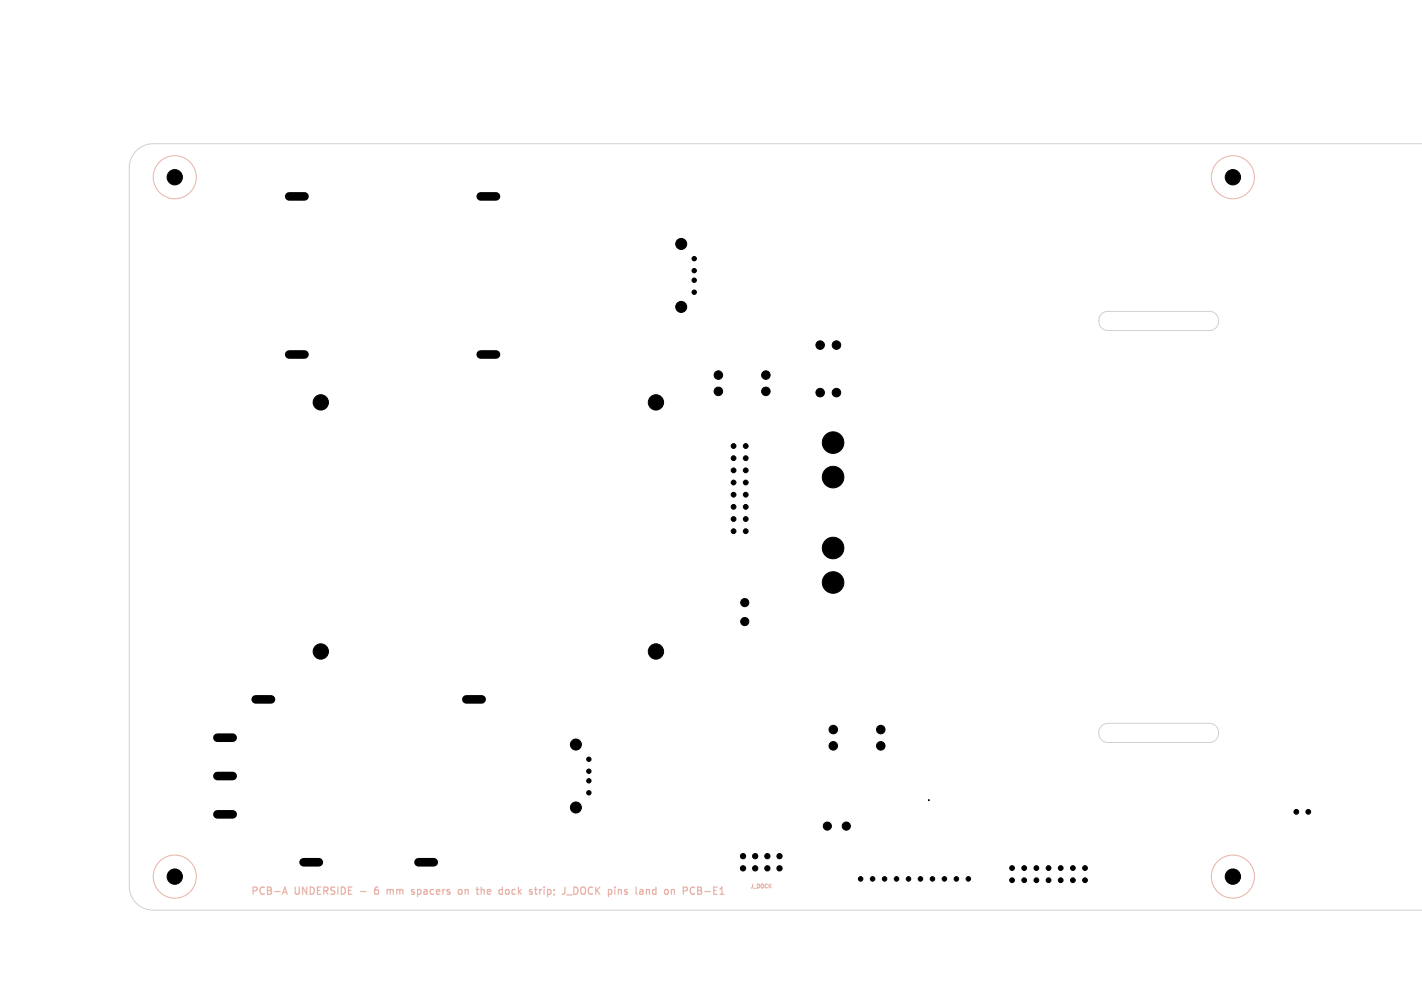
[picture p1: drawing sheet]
<svg xmlns="http://www.w3.org/2000/svg" width="297mm" height="210mm" viewBox="0 0 297 210" stroke-linecap="round" stroke-linejoin="round" font-family="sans-serif">
<defs><g id="words">
<g font-size="2.1" fill="#e8b2a7">
<text x="52.3" y="187.1">PCB-A</text>
<text x="61.5" y="187.1">UNDERSIDE</text>
<text x="75.6" y="187.1">-</text>
<text x="79.1" y="187.1">6</text>
<text x="82.1" y="187.1">mm</text>
<text x="87.7" y="187.1">spacers</text>
<text x="97.9" y="187.1">on</text>
<text x="102.2" y="187.1">the</text>
<text x="107.3" y="187.1">dock</text>
<text x="114.1" y="187.1">strip;</text>
<text x="121.5" y="187.1">J_DOCK</text>
<text x="131.4" y="187.1">pins</text>
<text x="137.7" y="187.1">land</text>
<text x="144.1" y="187.1">on</text>
<text x="148.4" y="187.1">PCB-E1</text>
</g>
<text font-size="1.1" fill="#e8b2a7" x="156.7" y="185.6">J_DOCK</text>
</g></defs>
<path d="M297.1 30h-265.1a5 5 0 0 0-5 5v150a5 5 0 0 0 5 5h265.1M230.1 65.6l.5-.4 .8-.2h21.2a2 2 0 0 1 1.9 2 2 2 0 0 1-1.9 2h-21.2a2.02 2.02 0 0 1-1.8-1.3 2.02 2.02 0 0 1 .5-2.1zM230.1 151.6l.7-.5 .6-.1h21.2a2 2 0 0 1 1.9 2 2 2 0 0 1-1.9 2h-21.2a2.02 2.02 0 0 1-1.8-1.3 2.02 2.02 0 0 1 .5-2.1z" fill="none" stroke="#d0d2cd" stroke-width=".21"/>
<g fill="none" stroke="#e8b2a7" stroke-width=".21">
<circle cx="36.5" cy="37" r="4.5"/>
<circle cx="257.5" cy="37" r="4.5"/>
<circle cx="36.5" cy="183" r="4.5"/>
<circle cx="257.5" cy="183" r="4.5"/>
</g>
<g fill="none" stroke="#e8b2a7" stroke-width=".25">
<path d="M59 186.7l.5-1.5 .5 1.5M59.1 186.3h.8M78.4 185.3a1.17 1.17 0 0 0 0 1.3l.1 .1M78.5 185.8l-.3 .2M80.9 185.8l.4-.1 .2 .2M86.1 185.7l.4 .1M86.1 186.2l.4 .1 .1 .2-.2 .2h-.3M95.8 185.8l.2-.1 .4 .1 .1 .6-.1 .2-.4 .1-.2-.2zM97.1 185.7v1M97.4 185.7l-.3 .1M99.6 185.2v1.3M100.5 185.2v1.5"/>
<path d="M100.7 185.7l.4 .2v.8M105.7 185.8l.4-.1 .3 .3-.2 .6h-.5M112.7 185.7v1M113.1 185.7l-.4 .3M118.4 186.8h1.1M119.9 185.2a.76 .76 0 0 1 .8 .7 .76 .76 0 0 1-.8 .8zM130.4 186.6l.5 .1M130.4 186l.5 .2M130.9 185.7l-.5 .2M137 185.8l-.4-.1-.3 .3 .1 .6h.6M137 185.2v1.5M143.5 185.3l-.8-.1v1.5"/>
<path d="M143.5 185.8l-.8 .2M145.1 185.3l-.5-.1-.3 .2M146.4 185.3l-.7-.1v1.5M147.2 186.1h1.2"/>
</g>
<g fill="#000" stroke="#000" stroke-width=".21">
<circle cx="36.5" cy="37" r="1.6"/>
<circle cx="257.5" cy="37" r="1.6"/>
<circle cx="142.3" cy="50.9" r="1.15"/>
<circle cx="145" cy="56.5" r=".46"/>
<circle cx="145" cy="58.5" r=".46"/>
<circle cx="145" cy="54" r=".46"/>
<circle cx="142.3" cy="64.1" r="1.15"/>
<circle cx="145" cy="61" r=".46"/>
<circle cx="150" cy="78.3" r=".89"/>
<circle cx="160" cy="78.3" r=".89"/>
<circle cx="171.3" cy="72" r=".89"/>
<circle cx="174.7" cy="72" r=".89"/>
<circle cx="67" cy="84" r="1.6"/>
<circle cx="137" cy="84" r="1.6"/>
<circle cx="150" cy="81.7" r=".89"/>
<circle cx="153.2" cy="95.6" r=".5"/>
<circle cx="153.2" cy="93.1" r=".5"/>
<circle cx="153.2" cy="98.2" r=".5"/>
<circle cx="155.8" cy="95.6" r=".5"/>
<circle cx="155.8" cy="93.1" r=".5"/>
<circle cx="155.8" cy="98.2" r=".5"/>
<circle cx="160" cy="81.7" r=".89"/>
<circle cx="171.3" cy="82" r=".89"/>
<circle cx="174" cy="99.6" r="2.25"/>
<circle cx="174" cy="92.4" r="2.25"/>
<circle cx="174.7" cy="82" r=".89"/>
<circle cx="153.2" cy="108.3" r=".5"/>
<circle cx="153.2" cy="103.3" r=".5"/>
<circle cx="153.2" cy="110.9" r=".5"/>
<circle cx="153.2" cy="100.7" r=".5"/>
<circle cx="153.2" cy="105.8" r=".5"/>
<circle cx="155.8" cy="105.8" r=".5"/>
<circle cx="155.8" cy="108.3" r=".5"/>
<circle cx="155.8" cy="100.7" r=".5"/>
<circle cx="155.8" cy="103.3" r=".5"/>
<circle cx="155.8" cy="110.9" r=".5"/>
<circle cx="174" cy="114.4" r="2.25"/>
<circle cx="67" cy="136" r="1.6"/>
<circle cx="137" cy="136" r="1.6"/>
<circle cx="155.6" cy="129.8" r=".85"/>
<circle cx="155.6" cy="125.8" r=".85"/>
<circle cx="174" cy="121.6" r="2.25"/>
<circle cx="120.3" cy="155.4" r="1.15"/>
<circle cx="123" cy="158.5" r=".46"/>
<circle cx="174" cy="155.7" r=".89"/>
<circle cx="174" cy="152.3" r=".89"/>
<circle cx="184" cy="155.7" r=".89"/>
<circle cx="184" cy="152.3" r=".89"/>
<circle cx="120.3" cy="168.6" r="1.15"/>
<circle cx="123" cy="165.5" r=".46"/>
<circle cx="123" cy="163" r=".46"/>
<circle cx="123" cy="161" r=".46"/>
<circle cx="155.2" cy="178.7" r=".55"/>
<circle cx="157.7" cy="178.7" r=".55"/>
<circle cx="160.3" cy="178.7" r=".55"/>
<circle cx="162.8" cy="178.7" r=".55"/>
<circle cx="172.8" cy="172.4" r=".85"/>
<circle cx="176.8" cy="172.4" r=".85"/>
<circle cx="194" cy="167" r=".1"/>
<circle cx="270.8" cy="169.5" r=".5"/>
<circle cx="273.3" cy="169.5" r=".5"/>
<circle cx="36.5" cy="183" r="1.6"/>
<circle cx="155.2" cy="181.3" r=".55"/>
<circle cx="157.7" cy="181.3" r=".55"/>
<circle cx="160.3" cy="181.3" r=".55"/>
<circle cx="162.8" cy="181.3" r=".55"/>
<circle cx="179.8" cy="183.5" r=".48"/>
<circle cx="182.3" cy="183.5" r=".48"/>
<circle cx="184.8" cy="183.5" r=".48"/>
<circle cx="187.3" cy="183.5" r=".48"/>
<circle cx="189.8" cy="183.5" r=".48"/>
<circle cx="192.3" cy="183.5" r=".48"/>
<circle cx="194.8" cy="183.5" r=".48"/>
<circle cx="197.3" cy="183.5" r=".48"/>
<circle cx="199.8" cy="183.5" r=".48"/>
<circle cx="202.3" cy="183.5" r=".48"/>
<circle cx="211.4" cy="183.8" r=".5"/>
<circle cx="211.4" cy="181.2" r=".5"/>
<circle cx="213.9" cy="181.2" r=".5"/>
<circle cx="213.9" cy="183.8" r=".5"/>
<circle cx="216.5" cy="183.8" r=".5"/>
<circle cx="216.5" cy="181.2" r=".5"/>
<circle cx="219" cy="183.8" r=".5"/>
<circle cx="219" cy="181.2" r=".5"/>
<circle cx="221.5" cy="181.2" r=".5"/>
<circle cx="221.5" cy="183.8" r=".5"/>
<circle cx="224.1" cy="183.8" r=".5"/>
<circle cx="224.1" cy="181.2" r=".5"/>
<circle cx="226.6" cy="181.2" r=".5"/>
<circle cx="226.6" cy="183.8" r=".5"/>
<circle cx="257.5" cy="183" r="1.6"/>
</g>
<path d="M60.4 41h3.2M100.4 41h3.2M60.4 74h3.2M100.4 74h3.2M45.4 154h3.2M53.4 146h3.2M97.4 146h3.2M45.4 162h3.2M45.4 170h3.2M63.4 180h3.2M87.4 180h3.2" fill="none" stroke="#000" stroke-width="1.8"/>
<use href="#words"/>
</svg>
